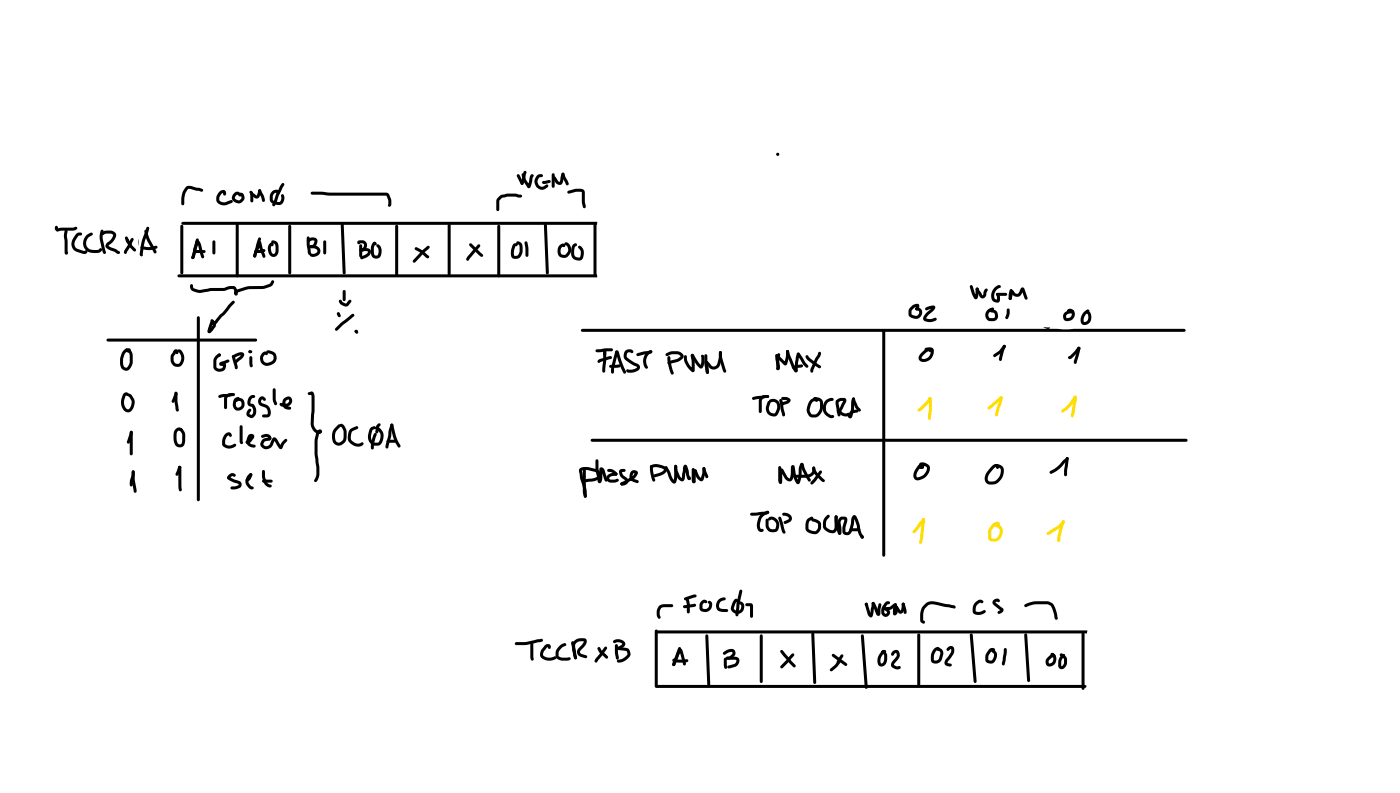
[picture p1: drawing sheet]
<svg xmlns="http://www.w3.org/2000/svg" width="337mm" height="190mm" viewBox="0 0 337 190" stroke-linecap="round" stroke-linejoin="round" font-family="sans-serif">
<g fill="#000">
<path d="M13.2 54.6h.7l-.1 .5h-.5z" fill-rule="evenodd"/>
<path d="M13.3 54.6l.3-.1a.49 .49 0 0 1 .3 .4 .49 .49 0 0 1-.3 .5 .53 .53 0 0 1-.3-.8z" fill-rule="evenodd"/>
<path d="M43.7 53.4l99.9-.1-.1 .7h-99.6l-.2-.1z" fill-rule="evenodd"/>
<path d="M43.4 54.1h.6l.1 .2v11.3l-.4 .3-.4-.3z" fill-rule="evenodd"/>
<path d="M56.8 53.4h.5l.1 .2v12.7l-.4 .3-.3-.3z" fill-rule="evenodd"/>
<path d="M69.4 54.1h.5l.1 .2v11.3l-.4 .3-.3-.3z" fill-rule="evenodd"/>
<path d="M82 53.6l.3-.1 .3 .4 .5 11.7-.4 .3-.3-.3z" fill-rule="evenodd"/>
<path d="M95.1 54.1l.3-.1 .3 .3v11.7l-.3 .4-.4-.4z" fill-rule="evenodd"/>
<path d="M107.7 53.9l.3-.1 .3 .3v11.7l-.3 .4-.4-.4z" fill-rule="evenodd"/>
<path d="M119.6 54.1l.3-.1 .4 .3v12l-.4 .3-.4-.3z" fill-rule="evenodd"/>
<path d="M130.9 53.9l.2-.1 .4 .3 .4 11.5-.3 .3-.4-.3z" fill-rule="evenodd"/>
<path d="M142.8 53.4l.2-.1 .4 .3v12.4l-.4 .4-.3-.4z" fill-rule="evenodd"/>
<path d="M42.7 66l100.8-.1 .1 .7h-100.6l-.3-.1z" fill-rule="evenodd"/>
<path d="M47.4 76.1h.5l.1 .2v43.8l-.3 .3-.4-.3z" fill-rule="evenodd"/>
<path d="M81.1 75.1l.2-.1 .4 .2 .2 .7-.1 .2-.2 .1-.4-.2-.2-.6z" fill-rule="evenodd"/>
<path d="M85.5 79.2l.4 .1 .1 .3-.3 .4z" fill-rule="evenodd"/>
<path d="M85.4 79.3l.3-.1 .3 .2 .1 .4-.1 .3-.2 .1-.4-.2-.1-.4z" fill-rule="evenodd"/>
<path d="M139.7 79.1l145-.1 .3 .4-.3 .3h-144.7l-.3-.1z" fill-rule="evenodd"/>
<path d="M212.2 79.3h.5l.1 .3v53.8l-.4 .3-.3-.3z" fill-rule="evenodd"/>
<path d="M25.7 81.4l35.8-.1 .3 .4-.3 .4h-35.6l-.3-.4z" fill-rule="evenodd"/>
<path d="M59.8 84.2a.53 .53 0 0 1 .9 .3 .49 .49 0 0 1-.5 .4 .49 .49 0 0 1-.5-.4z" fill-rule="evenodd"/>
<path d="M63.3 115.2l.9 .1v.5l-.9 .1z" fill-rule="evenodd"/>
<path d="M63.7 115.3l1.5-.1 .4 .4-.4 .3h-1.3l-.3-.3z" fill-rule="evenodd"/>
<path d="M142.1 105.5l143-.1 .4 .4-.4 .3h-142.8l-.3-.3z" fill-rule="evenodd"/>
<circle cx="13.6" cy="54.6" r=".36"/>
<circle cx="81.3" cy="75.4" r=".36"/>
<circle cx="85.5" cy="79.6" r=".36"/>
<circle cx="60.1" cy="84.5" r=".36"/>
<circle cx="63.3" cy="115.6" r=".36"/>
</g>
<g fill="#000">
<path d="M13.5 55.1l1.2-.4 3.8-.1a.71 .71 0 0 1-.9 .8h-2.9l-.9 .2-.3-.1zM15.7 55.2l.4 .1 .2 .2-.2 1.2 .2 4-.3-.2h-.2h.5v.5a.42 .42 0 0 1-.5 .1 .42 .42 0 0 1-.3-.4v-2.8a4 4 0 0 1 .2-2.7zM18.3 56.2l.2-.2a.93 .93 0 0 1 1.3 .2l-.1 .3-.8 .2-.7 .9a1.41 1.41 0 0 0 .5 2.2l1.5 .5 .5-.2a.52 .52 0 0 1 .2 .6 .52 .52 0 0 1-.6 .3l-1.9-.5a2.19 2.19 0 0 1-.6-3.6zM20.7 56.6l1.1-.7 .4 .1 .1 .4-.7 .4a1.71 1.71 0 0 0-.9 1.8 1.71 1.71 0 0 0 1.5 1.4h1.4l.6-.4a.57 .57 0 0 1 .2 .6 .57 .57 0 0 1-.4 .4l-1.9 .1a2.41 2.41 0 0 1-2-1.6 2.41 2.41 0 0 1 .6-2.5zM24.3 55.9l1-.5h1.2a1.27 1.27 0 0 1 1.3 .7 1.27 1.27 0 0 1-.3 1.5l-1.4 1.6-.1-.2 1.8 .8 1 .6 .1 .3a.75 .75 0 0 1-1.3-.2l-1.9-.8a1.09 1.09 0 0 1 .6-1.8l.7-.8 .2-.7-.5-.3h-1.1l-1.1 .5-.3-.4zM24.3 55.2l.5 .1 .1 .2-.2 1.8 .8 3.4-.4 .3-.3-.2-.2-.4-.6-2.9v-1.2zM33.2 57.3l.1 .8-.1 1zM33.9 59.2l.2-.1 1.8 .3 1.6-.4 .4 .4-.3 .3-2.1 .4-1.4-.3-.3-.3zM34.8 55.3l.3-.1 .3 .2 .6 2.1 1.6 2.8-.1 .5-.2 .1-.4-.2-1.5-2.8-.5-1.4-.2-1zM35.3 54.5l.5 .1 .1 .3-1.1 3.3-.4 3-.4 .4a.63 .63 0 0 1-.4-.8l.5-3zM44.7 44.9l.5-.2h.7l2.3 .5 .6 .3 .1 .2a.77 .77 0 0 1-1.2 .1l-2.5-.4-.6 1.1-.3 1.2v1.3l-.4 .3-.3-.3v-1.7l.3-1.2zM47.2 57.3l.5 .1 .1 .3-.9 4-.2 .4-.3 .1-.4-.3z"/>
<path d="M51.2 57.8h.5l.1 .3v2.7l-.4 .3-.3-.3zM52.7 46.1a.86 .86 0 0 1 .9-.5 .86 .86 0 0 1 .7 .8l-.1 .5-.2 .1-.3-.1v-.5l-.4 .1a1.8 1.8 0 0 0-.6 1.6 1.26 1.26 0 0 0 1.6 .4l1.2-.5 .4 .1v.5l-1 .5a2.05 2.05 0 0 1-2.9-.8 2.32 2.32 0 0 1 .7-2.2zM56.3 46.4a.95 .95 0 0 1 1.4-.1l.4 .6-.1 .2-.3 .1-.7-.4-.5 .5v.4l.7 .4 .5-.1 .4-.5-.2-.5-.3-.1a.49 .49 0 0 1 .3-.6 .49 .49 0 0 1 .6 .3 1.47 1.47 0 0 1-1 2.3 1.47 1.47 0 0 1-1.6-2zM60 45.9a.83 .83 0 0 1 .9 1.2v1.2l-.4 .3-.3-.3zM60.3 46.4a1.44 1.44 0 0 1 1.3 .5h.1l.5-1.3h.5l.1 .3a1.63 1.63 0 0 1-1.1 1.8l-.5-.1-1-.8zM62.2 45.6h.5l.1 .2-.2 .3h-.4l-.1-.3zM62.2 45.6l.2-.1 .4 .2 .7 1.7 .1 1h-.5l-1-2.6zM62.2 57.1h.5l.1 .3-1.2 4.1-.4 .4-.2-.1-.1-.4zM65.3 57.8l.3-.1a1.36 1.36 0 0 1 1.4 1.5v1.1a1.24 1.24 0 0 1-1.1 1.4 1.24 1.24 0 0 1-1.4-1.2 1.58 1.58 0 0 1 .8-2.2l.5 .5-.4 .4-.3-.3 .3 .1-.3 .5 .1 .6 .2 .7 .5 .2 .3-.5v-1.4l-.2-.5-.7-.3zM65.5 45.9a1.05 1.05 0 0 1 1.7 .3l-.1 .5-.3 .1-.2-.1-.1-.5 .1 .1a.89 .89 0 0 0-1 .9v.9l.9 .4a.83 .83 0 0 0 1-.2 .83 .83 0 0 0 .1-1v-.6a.68 .68 0 0 1 .8 .3 .68 .68 0 0 1 0 .8 1.52 1.52 0 0 1-2.4 1.3l-.7-.4-.4-.6v-1.3zM67.7 44.1l.3-.2 .3 .1v.5l-1.3 2.4-.9 2.5-.3 .2-.3-.1v-.5l.9-2.4zM73.9 57.6l.4-.3a1.2 1.2 0 0 1 1.7 0 1.2 1.2 0 0 1 0 1.7 1.01 1.01 0 0 1-1.7 .3l.1-.3 .4-.1a.83 .83 0 0 0 .8-1.1h-.6l-.9 .4-.4-.3z"/>
<path d="M73.8 56.9l.3-.1 .3 .4 .1 1.7 .3 2-.1 .3a.69 .69 0 0 1-.7-.3 .69 .69 0 0 1 0-.8l-.3-1.4zM74.4 59l.8-.1a1.43 1.43 0 0 1 1.5 .5 1.43 1.43 0 0 1 .1 1.6 1.79 1.79 0 0 1-2.3 .4l-.1-.2a.56 .56 0 0 1 .8-.2 1 1 0 0 0 1.1-.6v-.1a.84 .84 0 0 0-1.1-.7l-.8-.1zM74.8 46.1l18.2 .2 .5 .3 .5 1.2 .1 1.4a.47 .47 0 0 1-.8 .4v-1.4l-.4-1.2h-13.9l-4-.2-.3-.4zM77.8 57.8h.5l.1 .3v2.7l-.3 .3-.4-.3zM86.1 57.9l1.1-.2a1.36 1.36 0 0 1 1 1.6 1.36 1.36 0 0 1-1.6 1.1l-.2-.3 .1-.3 .3-.1 .3 .2-.1-.1 .4-.4 .1-.6-.3-.3h-.8l.2-.3-.1 .4h-.5l-.1-.4zM86.6 59.7l1.5-.1a1.01 1.01 0 0 1 1.1 .8 1.01 1.01 0 0 1-.6 1.2l-1.5 .7-.4-.1-.1-.5 1.5-.7 .4-.6h-1.7l-.4-.4zM86.5 58.8l.2-.1 .4 .3v2.5l-.4 .3-.4-.3zM89.7 58.2a.45 .45 0 0 1 .7 0 .45 .45 0 0 1-.2 .7l-.4-.2h.4l-.3 .8v1.1a.6 .6 0 0 0 .5 .8l.4-.2 .2-.9-.1-.6-.5-.7a.55 .55 0 0 1 .6-.2 .55 .55 0 0 1 .4 .3 1.95 1.95 0 0 1-.7 3 1.29 1.29 0 0 1-1.5-1.5v-1.3zM119.8 47.4l.5-.5 .5-.2a9.2 9.2 0 0 1 4.6 .1v.6l-.2 .1-1.3-.3h-1.8l-1.4 .3-.7 .7v2.2l-.3 .3-.4-.3v-2.2zM123.4 58.6a.66 .66 0 0 1 1.1 .2l-.1 .2-.5 .2-.3 .8-.1 1.1 .2 .4a.95 .95 0 0 0 1.2-1.1l-.1-1.4-.6-.4-.1-.3a.74 .74 0 0 1 1.3 .1l.2 .7v1.3a1.57 1.57 0 0 1-.8 1.6 1.57 1.57 0 0 1-1.9-.3 3.9 3.9 0 0 1 .5-3.1zM124.3 41.9l.3-.1 .3 .2 .9 1.9v.4l-.3 .1-.3-.2-1-1.8zM126 41.1l.2-.1a.57 .57 0 0 1 .2 1l-.2 1.1a1.3 1.3 0 0 1-.7 1.3l-.3-.1-.1-.3z"/>
<path d="M125.5 41.7l.2-.1 .4 .3a4.5 4.5 0 0 0 1.1 2.5l.2 .2h-.5l.5-2.3 .6-.5 .3 .4-.3 .4 .1-.1-.3 1.4a1.21 1.21 0 0 1-.7 1.3l-.5-.4a5.1 5.1 0 0 1-1.2-2.8zM126.2 58.1l.5-.1 .3 1.3v2.1l-.3 .3-.4-.3zM129.1 42.2l.2-.2a.93 .93 0 0 1 1.2 .2l-.1 .3-.8 .2a1.25 1.25 0 0 0-.3 1.3 1.25 1.25 0 0 0 1.1 .9l1.1-.6 .2 .1v.5l-.6 .4a1.91 1.91 0 0 1-2.4-.7 1.91 1.91 0 0 1 .4-2.4zM130.4 43.6l1.4-.3h.5v.6l-.8 .2a.96 .96 0 0 1-1.2-.3zM132.7 41.7l.3-.1 .3 .4v2.8l-.3 .3-.4-.3zM133 42.4l.2-.1 .3 .2 .7 1 .3 .2 .5-1.9 .3-.3 .4 .3-.2 .7a1.66 1.66 0 0 1-1 1.9l-.9-.5-.7-1zM134.5 58.9l.6-.3a.48 .48 0 0 1 .6 .1 .48 .48 0 0 1-.1 .7l-.4-.2h.1a1.02 1.02 0 0 0-.6 1.3 1.02 1.02 0 0 0 1.1 .7l.7-.7a1.28 1.28 0 0 0-.4-1.6l-.4-.3a.73 .73 0 0 1 .7-.3 .73 .73 0 0 1 .6 .5 2.07 2.07 0 0 1-1.1 3.1 1.6 1.6 0 0 1-1.7-.6 1.6 1.6 0 0 1-.1-1.7zM135.1 41.6l.2-.1 .3 .1 1.1 2.5-.1 .3-.2 .1-.4-.2-.8-1.7-.2-.8zM136.4 45.9l1.4-.4a2.55 2.55 0 0 1 2.6 .2l.2 3a.86 .86 0 0 1-.1 1.3 1.8 1.8 0 0 1-.6-1.5l-.1-2.4h-1.3l-1.8 .4-.2-.1zM137.7 58.8l.5-.3h.4a.5 .5 0 0 1-.3 .8l-.3 .8 .1 1.1a.99 .99 0 0 0 1.1 .7l.3-.4 .1-1-.7-1.1a.6 .6 0 0 1 .6-.3 .6 .6 0 0 1 .5 .5 2.52 2.52 0 0 1 0 2.6 1.65 1.65 0 0 1-1.7 .2 1.65 1.65 0 0 1-1-1.4l.1-1.4zM47.1 57.7a.79 .79 0 0 1 1.1 .7l.9 3.3-.1 .3-.3 .1-.3-.3-.8-2.9-.3-.6h.3l-.9 3.6-.3 .3-.3-.1-.1-.3 .5-2.1zM45.8 68.4l.5-.1 .3 .9 1.3 .4 2.8-.4h3.2a2.86 2.86 0 0 1 2.8-.2l.5 1.2a.53 .53 0 0 1-.3 .7 .53 .53 0 0 1-.7-.3 .53 .53 0 0 1 .2-.7l1.3-.6a10.4 10.4 0 0 1 5.4-.6l1.7-.5 .6-.8h.4l.1 .4-.6 .9-2.2 .7a9.8 9.8 0 0 0-5.1 .6l-1 .5-.4-.2-.2 .3-.3-1.2-1 .1-1.3 .4h-3.2l-2.4 .5-1.5-.3a1.24 1.24 0 0 1-1-1.5z"/>
<path d="M46.5 60.2l2.6-.1 .3 .3-.3 .4h-2.4l-.2-.1zM51.3 78.1l.5-.1a.91 .91 0 0 1-.4 1.1l-.1 .1a1.22 1.22 0 0 1-1.1 .8l-.3-.3 .1-.3 .4-.1h-.2zM50.7 76.8a1.05 1.05 0 0 1 1.1 .8l.1 .3-.1 .2-.4 .1-.7-.9zM50.8 77h.6l.5 .9-.3 .3-.7-.6 .4-.1-.7 2.1-.1-.2v.5a.58 .58 0 0 1-.6-.3 .58 .58 0 0 1 .1-.6zM55.8 72.3h.5v.5l-4.2 4.9-.8 .5-.3-.1a.84 .84 0 0 1 .5-.9zM62 57.9a.52 .52 0 0 1 .8 .5l1 3.1-.1 .4-.2 .1a3 3 0 0 1-1-2l-.4-1.6 .4 .1-.2 1.1-.7 2.1-.4 .2-.2-.1-.1-.3 .2-1zM61 61.2h.4l.2 .3-.1 .3h-.5l-.1-.3zM61.2 60.2l1.5-.2a.73 .73 0 0 1 1.1 .2l-.3 .4-2 .2-.3-.1zM80.6 78.9l1.4-1.4 2-1.5a.7 .7 0 0 1 .5-.5 .7 .7 0 0 1 .7 .2l-4.1 3.7h-.5zM81.5 72.1l.5-.1 .4 .6 .7 .3 .5-.5a.56 .56 0 0 1 .8-.3v.5l-.5 .7-.8 .3a1.5 1.5 0 0 1-1.6-1.5zM82.5 69.8h.5l.1 .2v2l-.4 .4-.3-.4zM219.1 73.6l.8-.5a.69 .69 0 0 1 .9 0 .69 .69 0 0 1 .1 .9l-.3 .5h-.5l-.1-.4 .3-.7 .2 .3-.7 .2-.6 .7-.1 .9 .8 .3h.6l.5-.7-.3-.5a.54 .54 0 0 1-.6-.6l.3-.1a1.4 1.4 0 0 1 1.3 1.7 1.4 1.4 0 0 1-1.9 .9 1.42 1.42 0 0 1-1.4-2z"/>
<path d="M222.4 74l1.4-.5a.64 .64 0 0 1 1 .1 .64 .64 0 0 1-.3 .9l-1.4 1.2-.4 .8a2.35 2.35 0 0 0 2-.2l.4 .1 .1 .3a2.35 2.35 0 0 1-3.2 .1 2.01 2.01 0 0 1 1-2l1.1-1 .3 .3-1.7 .5-.2-.1zM233.2 68.6l.3-.1 .3 .2 1 2.6h-.5l.3-2 .3-.2 .3 .1v1.8a.65 .65 0 0 1-.2 .7 .65 .65 0 0 1-.8 0l-.6-1.2-.5-1.6zM234.7 69.2h.5l.1 .2-.2 .3h-.5l-.1-.2zM234.6 69.2a.76 .76 0 0 1 .9 .7l.7 1 .1-.1a1.93 1.93 0 0 1 .8-1.5l.4 .4-.3 .5a1.02 1.02 0 0 1-.4 1.2 1.02 1.02 0 0 1-1.2 0l-.9-1.5-.2-.5zM237.4 74.5l.7-.5 .5-.1 .3 .1v.4l-.6 .3a.9 .9 0 0 0-.7 .8 .9 .9 0 0 0 .5 .9h.8l.3-.4a.76 .76 0 0 0-.9-1l-.3-.1a.6 .6 0 0 1 .4-.6 .6 .6 0 0 1 .7 .2 1.4 1.4 0 0 1 .9 1.4 1.4 1.4 0 0 1-1.3 1.2 1.39 1.39 0 0 1-1.8-.9v-.9zM239.5 70.5l2.3-.2 .3 .4-.3 .4h-2l-.4-.4zM239 69.2l.7-.6a.59 .59 0 0 1 .9 .2l-.1 .3-.3 .1a1.82 1.82 0 0 0-.9 2.7l.5 .1-.1 .1v-.8l-.3-.6 .1-.2a.7 .7 0 0 1 .9 .9v.2a.99 .99 0 0 1-.7 1.1 .99 .99 0 0 1-1.2-.6 2.68 2.68 0 0 1 .5-2.9zM243 69.9l.3-.2 .4 .4-.5 1.8-.4 .2-.3-.4zM242.1 74.2h.5l.1 1.3a.84 .84 0 0 1-.9 1.1l-.1-.4zM243.1 69.8h.5l.6 .7a.61 .61 0 0 0 .9-.5l.3-.7a.48 .48 0 0 1 .5-.3 .48 .48 0 0 1 .4 .4l.7 2.2-.1 .3-.2 .1-.3-.2-.8-2.1h.4l-.2 .5a1.33 1.33 0 0 1-1 1.1 1.33 1.33 0 0 1-1.4-.5l-.5-.7zM242.8 69.5h.5l.1 .3-.2 1.9-.4 .4a1.41 1.41 0 0 1-.3-1.7zM250.8 78.6l1.7 .1-.6 .3z"/>
<path d="M255.9 75.1l1-.5 1.1 .1v.5l-.7 .1a.76 .76 0 0 0-.9 .2 .76 .76 0 0 0 0 .9 .86 .86 0 0 0 1.1-.4 .86 .86 0 0 0-.3-1.1l-.3 .1a.47 .47 0 0 1-.3-.5 .47 .47 0 0 1 .5-.3 1.5 1.5 0 0 1 1.3 1.6 1.5 1.5 0 0 1-1.7 1.3 1.14 1.14 0 0 1-1.1-.7 1.14 1.14 0 0 1 .3-1.3zM260.6 74.9l.7-.5h.5l.1 .3-.2 .3-.4 .3a1.6 1.6 0 0 0-.7 2.1l.3-.1a1.26 1.26 0 0 0 .3-2.1l-.2-.3a.55 .55 0 0 1 .6-.3 .55 .55 0 0 1 .4 .4 1.84 1.84 0 0 1 .2 2.1 1.84 1.84 0 0 1-1.9 .9 1.96 1.96 0 0 1 .2-2.9zM29.8 94.5a.62 .62 0 0 1 .8-.2 .62 .62 0 0 1 .3 .7l-.3 .1-.4-.2 .2 .1-.5 .9a1.66 1.66 0 0 0 .9 2.4l.6-.5 .2-1.1v-.5l-.6-.9a.46 .46 0 0 1-.3-.7l.3-.1 .5 .3 .6 .9a2.55 2.55 0 0 1-.5 3 1.46 1.46 0 0 1-1.5 .2 1.46 1.46 0 0 1-.9-1.3l-.1-1.5zM29.8 84.1l.6-.4 .9 .1v.5l-.7 .1a3.3 3.3 0 0 0-.8 3.7l.6 .2a1.57 1.57 0 0 0 .8-1.3l-.1-2.1-.9-.4-.2-.4 .4-.3 1 .4 .3 .4 .2 2.4a1.96 1.96 0 0 1-1.6 2.1 1.67 1.67 0 0 1-1.4-2.1l.1-1.3 .3-.9zM42 94.2a.51 .51 0 0 1 .6 .2 .51 .51 0 0 1 0 .6l-.7 1.6-.3 .2-.3-.1-.1-.4zM41.8 84.1a.62 .62 0 0 1 1 .1 .62 .62 0 0 1-.3 .9l-.2-.1-.1-.5 .2 .1-.7 1.1 .1 1.1a.86 .86 0 0 0 1.4 .4 1.99 1.99 0 0 0-.2-2.6l-.4-.3a.67 .67 0 0 1 .8-.3 .67 .67 0 0 1 .5 .6 2.31 2.31 0 0 1-1 3.5 1.66 1.66 0 0 1-1.9-1.8l.1-1zM42 94.2h.6l.1 .3v2l.3 2-.1 .3a.64 .64 0 0 1-.6-.2 .64 .64 0 0 1-.1-.7l-.3-1.5zM52.5 85l.2-.1 .4 .4-.5 .5-.4-.4zM52.5 95l.9-.3 2.3-.3 .6 .1 .2 .3-.4 .3-3.3 .5-.2-.1zM51.8 85.5l.9-.6 .4 .4-.2 .3a1.33 1.33 0 0 0-.9 1.3v1.3l.6 .4a.73 .73 0 0 0 1-.8l.1 .1h-.6a.51 .51 0 0 1-.4-.6 .51 .51 0 0 1 .5-.4l1.5-.5 .4 .1 .1 .2a2.72 2.72 0 0 1-1.8 .9v-.3l-.2-.1h.5a1 1 0 0 1 .7 .9 1 1 0 0 1-.6 .9 1.56 1.56 0 0 1-1.6 .2 1.56 1.56 0 0 1-.9-1.4v-1.4zM55.8 85.5l1-.6a1.24 1.24 0 0 1 1.9 .1l-.1 .5-.3 .6-1.6 1.2-.4-.3 .1-.3 1.6-1.5 .1 .1-1.9 .7-.4-.1zM54.2 95l1-.6h.9l.4 .4-.2 .2-1.2 .2-.5 .4v2.3l-.4 .4-.3-.4v-2.3z"/>
<path d="M55.8 85.4l.3-.1 .3 .3 .7 2.2 .1 .6-.4 .3-.4-.3-.7-2.6zM56.4 95.7l.8-.3 .3 .1 .1 .4-.6 .3a1.26 1.26 0 0 0 0 1.7l.8-.2 .3-.7-.4-.6-.4-.1-.4 .2a.52 .52 0 0 1-.2-.6 .52 .52 0 0 1 .6-.3 1.28 1.28 0 0 1 1.5 1.3 1.48 1.48 0 0 1-1.7 1.8 1.48 1.48 0 0 1-1-2.3zM60 85.6l.3-.1 .4 .4v2.2a.6 .6 0 0 1-.7-.1 .6 .6 0 0 1-.1-.7zM60.1 95.2l.3-.2a.73 .73 0 0 1 1 .2l-.1 .3-.6 .1a.83 .83 0 0 0-.3 1.4 1.73 1.73 0 0 1 1.1 2.4 1.15 1.15 0 0 1-1.4 1l-.5-.3a1.12 1.12 0 0 1-.4-1.1 1.12 1.12 0 0 1 .9-.8l.3 .3-.4 1 .4 .2a1.23 1.23 0 0 0 .4-1.4l-.2-.6a1.13 1.13 0 0 1-1.1-.6 1.13 1.13 0 0 1 .1-1.2zM62.4 95.5l.7-.3a.87 .87 0 0 1 .7 1l-.2 .1-.6-.4-.2 .7 .2 .2 1.1 .4a1.75 1.75 0 0 1 .4 3l-1.2 .1-.3-.4 .3-.3 1-.1a1.46 1.46 0 0 0-.5-1.6l-1-.3a1.26 1.26 0 0 1-.4-2.1zM63.1 84.7h.1a.63 .63 0 0 1 .8-.2 .63 .63 0 0 1 .3 .7h-.6a1.06 1.06 0 0 0-.4 1.4 1.06 1.06 0 0 0 1.3 .5l.8-.4a1.03 1.03 0 0 0 .2-1.4l-1.5-.5-.1-.3a.9 .9 0 0 1 1.5-.1 1.8 1.8 0 0 1 .9 2 1.8 1.8 0 0 1-1.7 1.4 1.77 1.77 0 0 1-2.1-.9 1.77 1.77 0 0 1 .5-2.2zM65.7 93.4l.2-.1 .4 .3v2.3l.3 1-.1 .4a.74 .74 0 0 1-.9-.9zM68.2 95.8a1.14 1.14 0 0 1 1.9-.1 1.14 1.14 0 0 1-.6 1.8l-.6 .2h-1.2a.6 .6 0 0 1-.4-.8l.2-.1 .4 .2h1.1l.5-.6-.2-.4a.91 .91 0 0 0-.7 .6 .91 .91 0 0 0 .2 .9l1.1 .3 .1 .3a1.05 1.05 0 0 1-1.5 .1 1.81 1.81 0 0 1-.3-2.4zM74.1 94.3l.3-.1a.74 .74 0 0 1 .9 0 .74 .74 0 0 1 .3 .8v3.7l-.2 3.2a1.53 1.53 0 0 0 1.4 1.6l-.1 .3 .3 .1-.3 .5-.3 1.4-.1 3.2 .5 3.3a5 5 0 0 1-.3 2.7l-.4 .7h-.5l-.1-.2 .6-1.6v-1.6l-.5-3.3v-3.1l.3-1.4a1.22 1.22 0 0 1 1.2-1.3 .66 .66 0 0 1 0 .9 .66 .66 0 0 1-.9 0l-.9-.7-.6-1.3 .2-3.9-.1-3.5 .1 .1h-.1a.48 .48 0 0 1-.6 0 .48 .48 0 0 1-.1-.5zM143.2 84l2.9-.3a.94 .94 0 0 1 1.3 .3 .93 .93 0 0 1-1.3 .4l-2.6 .2-.3-.1zM143.7 86.6l.5-.3 1.9-.6a.52 .52 0 0 1 .7-.1 .52 .52 0 0 1 .2 .6l-3 1-.4-.4zM145.1 84.2h.5l.1 .2v.8l-.3 .4-.4-.4z"/>
<path d="M145.1 84.2h.5l.1 .2-.2 4.8-.4 .3-.3-.3zM146.5 87.7l2.4-.2 .3 .4v.2l-.6 .2-1.8 .1-.3-.1zM148 84.2a.58 .58 0 0 1 .6 .1 .58 .58 0 0 1 .3 .6l.4 1.6 1.2 2.9-.1 .3h-.4l-.7-1.2-1.2-3.7 .2 .1 .2-.2-.8 3.6-.1 1.1-.4 .4-.3-.4v-1.1zM150.4 84.2a1.26 1.26 0 0 1 1.9 .3l-.4 .4-.7-.3-.4 .3a.79 .79 0 0 0 .2 1.2l2.2 1.3a.92 .92 0 0 1 .7 .9 .92 .92 0 0 1-.7 .8l-1 .4h-1.2a.47 .47 0 0 1-.4-.7h1.4l1.1-.6-2.5-1.6a1.61 1.61 0 0 1-.2-2.4zM153 85l1.7-.6 1.5-.2-.1 .1 .3-.1 .3 .1a.54 .54 0 0 1-.6 .7l-2.8 .6-.2-.1zM156.2 84.3l.2-.2 .3 .2v.5l-.3 .1-.2-.2zM155.5 84.6l.6-.4h.5l.2 .3-.1 .3-.3 .1a2.17 2.17 0 0 0-1.1 2.1l.2 .8a.52 .52 0 0 1-.1 .8 2.72 2.72 0 0 1 .1-4zM160 85l.2-.1a4.2 4.2 0 0 1 2.8-.5 1.12 1.12 0 0 1 1.1 .6 1.12 1.12 0 0 1-.2 1.3l-.9 .6-2.1 .6-.4-.1-.1-.2 .2-.3 2.1-.7 .9-.6-.4-.4-.5-.1a3.1 3.1 0 0 0-2.2 .4h-.4zM160.5 85.6l.3-.1 .4 .4 .2 1.8 .6 1.9-.4 .4a3.9 3.9 0 0 1-1-2.7zM164.5 85.4h.5a4.5 4.5 0 0 0 1.7 3.3l-.4 .2-.2-3a.51 .51 0 0 1 0-.6 .51 .51 0 0 1 .6-.2l.3 1.6v2a.49 .49 0 0 1-.2 .7 .49 .49 0 0 1-.6-.2 4.2 4.2 0 0 1-1.7-3.8zM166.2 85.1l.3-.1 .3 .2 1.1 1.9 .7 .8h-.2l.2-1v-1.6a.56 .56 0 0 1 .7 .7l-.2 2-.3 .4-.4 .1-.8-.7-.9-1.2-.5-1 .2 .1-.2-.1zM169.6 86.7l.4 .1 .2 .6 .2 2-.3 .4-.4-.3-.3-2.3z"/>
<path d="M169.5 86.8l.6-.1 1 1.2 .5 .2a.95 .95 0 0 0 .9-.8l.3-1.4v-1.2l.4-.4 .3 .4v1.1l-.3 1.4a1.64 1.64 0 0 1-1.3 1.5 1.64 1.64 0 0 1-1.8-.9l-.6-.6zM169.4 85.2l.3-.1 .3 .3 .1 2 .3 1.9-.2-.2 .2 .4-.1 .2a.53 .53 0 0 1-.7-.5l-.3-1.9zM172.9 84.4l.3-.1 .3 .4 .1 1.3 1 3.1-.1 .3-.3 .1-.3-.3-1-3zM180.8 95.5l2.8-.6a1.22 1.22 0 0 1 1.3 .3l-.4 .4-3.3 .5-.3-.1zM182.7 95.5l1.1-.6h.7l.4 .3-.1 .3-1.1 .2-.5 .4-.1 2.8-.3 .3-.4-.3v-2.7zM184.9 96.1a1.85 1.85 0 0 1 2.3 .4 1.85 1.85 0 0 1 .1 2.3 1.6 1.6 0 0 1-1.5 1.2 1.6 1.6 0 0 1-1.6-1.2v-1.1l.3-1.2 .4-.2 .3 .4-.4 1.3a1.06 1.06 0 0 0 .4 1.1 1.06 1.06 0 0 0 1.2 0 1.8 1.8 0 0 0 .1-2.3l-.5-.2h-1zM186.5 85.2l.2-.1 .4 .3 .4 2.8-.1 .5-.3 .2-.3-.1-.1-.2 .2-.4-.1 .1-.4-2.1zM186.5 85.2h.5l2 1.9-.5 .1 .4-1.5 .1-1.3 .3-.3 .3 .1 .1 1.2-.3 1.5a.73 .73 0 0 1-.8 .9l-2.1-2.1zM187 84.9h.5l.1 .3-.3 1.2 .1 2.2-.4 .3-.3-.2-.1-.3v-2.2zM187.4 95.9l.3-.1a1.67 1.67 0 0 1 .6 1.4l.1 1.1a1.88 1.88 0 0 1 .2 1.6l-.2 .2-.4-.4-.7-3.5zM187.9 95.5l.9-.1a.86 .86 0 0 1 1 .2 .86 .86 0 0 1 0 1.1l-1.6 .7-.3-.1-.1-.3 .2-.3 1.3-.6 .1 .2-1.5-.3zM189.1 84.2l.2-.1 .4 .2 1.3 3.7 .6 .9v.4h-.6l-.6-1-1.2-2.9-.2-1z"/>
<path d="M190.4 88l.8-.3 1.5-.2 .4 .4-.4 .4-2 .3-.2-.1zM191.6 84.8l.3-.1 .4 .4-.5 2-.1 2-.3 .3-.4-.3 .1-2.1zM191.6 84.8l.4-.1 .3 .2 1.2 2.1 .7 .7v.6h-.5l-.6-.7-1.4-2.3 .2 .1-.3-.1zM193.7 85.4h.5l.6 .7 2.4 1.7 .2 .3-.1 .3h-.6l-2.5-1.8-.5-.8zM196.8 84.6a.43 .43 0 0 1 .5 .1 .43 .43 0 0 1 0 .5l-.8 1.4-1.1 2.8a.54 .54 0 0 1-.6-.2 .54 .54 0 0 1 .1-.7zM194.8 96.1a1.34 1.34 0 0 1 1.4-.4l.4 .3v.4h-.9a1.29 1.29 0 0 0-.8 1.1l-.2 .6a1.18 1.18 0 0 0 .6 1.5 1.49 1.49 0 0 0 1.8-1.6l-.1-1.5-1.4-.5-.1-.3a.93 .93 0 0 1 1.4-.1l.6 .3 .3 .5v1.6a2.23 2.23 0 0 1-2.9 2.2 2.45 2.45 0 0 1-.5-3.5zM198.5 96.2l.7-.5a.86 .86 0 0 1 1.2 .3l-.1 .2-.5 .1a1.46 1.46 0 0 0-1.2 1.5v.8l.3 .6 .9 .5 .6 .1a.6 .6 0 0 1-.2 .6 .6 .6 0 0 1-.7 0l-.8-.5a2.53 2.53 0 0 1-.2-3.7zM201 96.1l.8-.4 1-.1a.72 .72 0 0 1 .7 .5 .72 .72 0 0 1-.3 .8l-.9 1.7 .1 .3a1.48 1.48 0 0 0 1.7 .3l.4 .6-.3 .1 .4-1.8v-1.5a.74 .74 0 0 1 .8-1l.1 .3-.2 .7a6.8 6.8 0 0 1-.5 3.7 .69 .69 0 0 1-.8 0 .69 .69 0 0 1-.3-.7l.3 .3a1.52 1.52 0 0 1-1.7 0 1.52 1.52 0 0 1-.6-1.6l1-2.1 .2 .1h-.8l-.9 .5-.3-.4zM201 96.4l.2-.1 .4 .4 .5 2.9-.1 .3-.3 .2-.3-.2-.3-1-.2-2zM204.2 99l.5-.3 1-.3 .6 .1 .1 .3-.1 .2-1.8 .6-.4-.4zM204.9 95.6h.5l.2 .3-.2 .2-.4 .1-.2-.3zM204.9 95.6l.3-.1 .3 .2 .7 1.9 .7 .7v.5l-.3 .1a4 4 0 0 1-1.7-2.7z"/>
<path d="M222.3 83.7a1.31 1.31 0 0 1 2.2 .6 2.31 2.31 0 0 1-1 2.2 2.31 2.31 0 0 1-2.5 0 1.4 1.4 0 0 1 .6-1.9 1.85 1.85 0 0 1 2.3-.8l.1 .3-.1 .4h-.5l-.1-.3 .1 .2a2.28 2.28 0 0 0-1.8 1.4l-.1 .3a1.64 1.64 0 0 0 2.3-1.9l-1.2 .1-.2-.1zM238.9 85.1l1.3-.9 1-1.3h.5v.6l-1.1 1.4-1.5 .9-.4-.4zM241.2 82.9h.5l.1 .3-.9 3.2-.4 .3-.4-.3 .1-.5zM256.8 85.6l.4-.1 1.9-2.1h.5v.5l-1.8 2a.61 .61 0 0 1-1.1 0zM259.1 83.4h.5l.1 .4-.8 3.3-.4 .3-.3-.1v-.5zM31.3 103.6h.5l.1 .6-.7 2.1-.3 .3-.3-.1-.1-.3zM31.8 113.1l.2-.1a1.21 1.21 0 0 1 .3 1.3l-.3 1.3-.1 .9-.3 .4-.4-.4v-.6zM31.3 103.6l.3-.1 .3 .3v5.2l-.3 .4-.4-.4zM31.8 113.1l.2-.1 .4 .3v1.9l.4 2.8-.3 .4-.4-.4-.4-2.3zM42.9 112l.3-.1 .4 .4-.7 1.8-.4 .2-.2-.1-.1-.3zM42.2 103.1a.96 .96 0 0 1 1.6 .1l-.1 .3-.2 .1-.5-.2-.4 .4a4.3 4.3 0 0 0 .1 2.7l.4 .2h.4l.3-.8v-1.6l-.6-.9v-.5a1.06 1.06 0 0 1 1.2 1l.1 .6-.1 2.2a1.37 1.37 0 0 1-1.6 .7 1.37 1.37 0 0 1-1-1.5v-1.9zM43 112h.4l.2 .3-.1 .2-.5 .1-.2-.3z"/>
<path d="M43 112h.4l.2 .4 .1 5.3-.3 .3-.4-.2-.1-.8zM54.1 104.3a.9 .9 0 0 1 .9-.4 .9 .9 0 0 1 .7 .5l-.1 .5-.2 .1-.4-.5-.2 .2a2.28 2.28 0 0 0-.7 2 1.76 1.76 0 0 0 2.3-.1l.3 .1a.76 .76 0 0 1-.8 .9 1.65 1.65 0 0 1-1.9-.1 1.65 1.65 0 0 1-.6-1.8zM54.9 114.2l.1-.1a.99 .99 0 0 1 1.7 .1l-.4 .3-.5-.1-.5 .4-.1-.2 2.2 .9a.93 .93 0 0 1 .7 .8 .93 .93 0 0 1-.5 .9l-.9 .3-1 .1-.3-.4 .3-.3 .9-.1 .7-.3v-.2a6 6 0 0 1-2.7-1.4zM57.7 102.2l.3-.1 .3 .4v4.1a.56 .56 0 0 1-.7-.6zM60 113.8l.3-.1 .4 .3-.4 1-.5 .5-.4 .2-.3-.1v-.4l.5-.4zM59.7 104.5a.76 .76 0 0 1 1.2-.1 .76 .76 0 0 1-.1 1.2l-.7 .8-.7 .2-.3-.1v-.5l.7-.3 .6-.9 .1 .2h-.2l-.2 .5a.88 .88 0 0 0 0 1 .88 .88 0 0 0 1 .3l.3 .1a.6 .6 0 0 1-.4 .7 .6 .6 0 0 1-.7-.2 1.58 1.58 0 0 1-.8-2.6zM60 113.8h.5l.1 .5h-.6zM59.7 114a.52 .52 0 0 1 .5-.3 .52 .52 0 0 1 .4 .3l-.3 .4h.1a1.75 1.75 0 0 0-.7 1.4l.8 1a.5 .5 0 0 1 .4 .7l-.3 .1-.6-.2-.7-.9a2.18 2.18 0 0 1 .4-2.5zM62.8 104.6l.7-.3a1.04 1.04 0 0 1 1.4 .1 1.04 1.04 0 0 1 .1 1.4l-1.4 .3-.3 .7a.92 .92 0 0 0 1 .4 .92 .92 0 0 0 .7-.7l.5-1.1a.66 .66 0 0 1 .7-.3 .66 .66 0 0 1 .5 .5l1 1.7h-.4a2.92 2.92 0 0 1 1.4-1.9l.4 .4-.8 1-.3 .7a.5 .5 0 0 1-.5 .4 .5 .5 0 0 1-.5-.3l-1.1-1.8 .2-.1-.3 .7a1.83 1.83 0 0 1-2.1 1.5 1.29 1.29 0 0 1-1.1-1.1 1.29 1.29 0 0 1 .6-1.3l1.4-.4v.2l-.6-.3-.9 .2-.3-.1zM63.1 113l.2-.1 .4 .3v1.4l.5 1.3 .4 .4 .6 .2a.51 .51 0 0 1-.2 .6 .51 .51 0 0 1-.7-.1 2.89 2.89 0 0 1-1.3-2.6zM81.3 102l.3-.1 .3 .4-.9 1a1.93 1.93 0 0 0 .3 3 1.2 1.2 0 0 0 1.2-.7l.1-1.9-.5-1.1a.41 .41 0 0 1-.4-.5 .41 .41 0 0 1 .7-.1l.9 1.3v1.5a2.1 2.1 0 0 1-1.5 2.2 1.75 1.75 0 0 1-2-2.2l.3-1.4zM84.1 103.2l1.5-.8 .4 .1 .1 .4-1.3 .7a1.84 1.84 0 0 0-.4 1.9 1.86 1.86 0 0 0 2.7 .7l.2 .1a.78 .78 0 0 1-.8 1 2.48 2.48 0 0 1-2.5-1 2.48 2.48 0 0 1-.1-2.7z"/>
<path d="M90 104.1h.5l.1 .3-.7 2.1v1.1l-.4 .4-.3-.4v-1l.4-1.7zM89.1 102.8l.8-.4 .3 .1 .1 .4-.7 .4a2.84 2.84 0 0 0-.2 2.4l.6 .6 1-.1a1.97 1.97 0 0 0-.2-2.8 .58 .58 0 0 1-.5-.8l.5-.1a2.53 2.53 0 0 1 1.4 2.3 2.53 2.53 0 0 1-1.3 2.3 2.18 2.18 0 0 1-2.1-.9 2.18 2.18 0 0 1-.2-2.3zM90.9 101.8l.2-.1 .4 .3-.4 .7-.2 1.2-.3 .2-.4-.3 .1-1.1zM93.9 101.9h.5l.2 .2-.5 1.5-.1 1.4-.7 2.7h-.5a2.24 2.24 0 0 1 .2-1.8l.4-2.4zM93 105.7l2-.1 .4 .4-.4 .4h-1.7l-.3-.1zM94 101.8l.4 .1 .2 .2-.2 .3h-.5l-.1-.3zM93.9 101.9l.5-.1 .2 .3a13 13 0 0 0 1.7 5.1l-.4 .3a7.9 7.9 0 0 1-1.9-4.8zM139.4 112.6l.9-.4 1.5 .1a3.7 3.7 0 0 1 2.4 1 1.32 1.32 0 0 1-.6 2l-1 .3-1.8 .3a.53 .53 0 0 1-.6-.1 .53 .53 0 0 1-.1-.6l1-.1a3.8 3.8 0 0 0 2.4-.6l.3-.5a.89 .89 0 0 0-.9-.7l-1.7-.4-1.3 .2 .3 1.8 .8 2.8 .1 1.5-.4 .4-.4-.4-.1-1.6-.8-2.7-.2-1.8zM140.2 112.3l.3-.1 .3 .3 .1 6a.67 .67 0 0 1-.2 1.1l-.4-.4-.2-1.1zM143.2 110.4l.3-.1 .4 .4v2l.5 2.8h-.5l.2-2.8a.66 .66 0 0 1 .7-.4 .66 .66 0 0 1 .5 .7l.8 2.3-.4 .4-.3-.2-.9-2.5 .3-.3-.1 2.7a.55 .55 0 0 1-.5 .7 .55 .55 0 0 1-.6-.6l-.5-3zM146 112.8l.7-.1a2.56 2.56 0 0 1 1.7 1.1l-.1 .3-.4 .1-.9-.7-1-.2zM146.1 114.2l.7-.5 1.3-.2 .3 .4-.1 .3-1.4 .2-.5 .5 .4 .3h.9l.7-.2 .3 .1a.74 .74 0 0 1-1 .8h-.9a1.04 1.04 0 0 1-1-.6 1.04 1.04 0 0 1 .3-1.1z"/>
<path d="M151.8 113.2a.89 .89 0 0 1 1-.2 .89 .89 0 0 1 .5 .9l-1 1.3-2.6 1.3h-.5l-.1-.3 .3-.3 2.5-1.4 .7-1 .1 .2h-.4l-.1 .2-.1 .8 .3 .3 .9 .4 .3 .3-.4 .4-1-.3a1.55 1.55 0 0 1-.4-2.6zM149 112.9l.5-.2 .8 .1v.5h-.8a1.22 1.22 0 0 0 .7 1.1l.4 .3a1.05 1.05 0 0 1 .4 1.3 1.05 1.05 0 0 1-1.1 .6h-.5l-.3-.3 .1-.3 .7-.1 .5-.3-.6-.6a1.76 1.76 0 0 1-.8-2.1zM156.3 111.9a3.6 3.6 0 0 1 3.9 .5 1.19 1.19 0 0 1-.8 1.6l-1.9 .7-.3-.1-.2-.3 .3-.4 1.8-.6 .5-.5a3.8 3.8 0 0 0-2.4-.5l-.6 .1-.3-.1zM156.3 111.8l.3-.1 .4 .4v1.2l.5 2-.1 .3-.4 .1-.4-1a5.8 5.8 0 0 1-.3-2.9zM159.8 112.1l.3-.2 .3 .2 1.2 2.6 .6 .8-.3 .1 .2-1v-2.6l.3-.4 .3 .2 .1 2.5-.1 1.1a.71 .71 0 0 1-.7 .8 .71 .71 0 0 1-.8-.6l-1.4-3.1zM162.2 111.8h.5l.2 1.3 .6 1.3 .5 .5-.1 .1 .3-2.8a.49 .49 0 0 1 .5-.6 .49 .49 0 0 1 .5 .4l.7 2.7-.1-.1 .2 .4-.1 .2-.4 .1a2.7 2.7 0 0 1-.7-2.2l-.3-.9h.5l-.3 2.3a.85 .85 0 0 1-.6 1.1 .85 .85 0 0 1-1-.5l-.4-.7a3.2 3.2 0 0 1-.5-2.6zM165.5 114.5a.43 .43 0 0 1 .5 .1 .43 .43 0 0 1 0 .6l-.3 .1-.3-.1zM166.9 112.8l.5 .1 .1 .2-.3 2.6-.4 .4-.3-.4v-1.7zM166.4 112.5l.2-.1 .4 .4v2.7l-.1-.1 .3 .3-.4 .4-.4-.2-.1-.4zM166.9 112.9l.2-.2 .3 .2 .7 1.4 .6 .6-.2 .1 .3-1.3v-1.2l.4-.3 .3 .1 .1 1.2-.3 1.2a.86 .86 0 0 1-.7 .9l-.6-.3-.6-.6-.6-1.6zM169 112.3l.2-.1 .4 .3 .7 1.9-.1 .4-.3 .1-.3-.3-.7-2zM187.5 112.6a.57 .57 0 0 1 .9 .4l.9 1.6 .5 .3 .3-1.1v-1.5a.48 .48 0 0 1 .5-.6 .48 .48 0 0 1 .5 .6l.4 2.3 .5 1.1h-.4l.4-1.3 .1-2.2 .3-.8 .3-.2 .3 .1 .1 .2-.2 .4 .1-.1-.3 .8v1.9l-.4 1.3a.56 .56 0 0 1-.5 .5 .56 .56 0 0 1-.6-.5l-.5-1.4-.4-2.1 .3 .1 .3-.1-.2 2.2a1.07 1.07 0 0 1-.8 1.1 1.07 1.07 0 0 1-1.2-.6l-1-1.8 .4-.1-.1 2.7-.2 .4-.4-.1-.1-2.8z"/>
<path d="M187.2 112.1l.2-.2 .4 .4 .1 3.3-.2-.1 .3 .4-.4 .3-.3-.1-.2-.6zM191.2 114.2l2.5-.2a1.38 1.38 0 0 0 1.6-.9l.1-.9h.5a1.96 1.96 0 0 1-2.2 2.6h-2.3l-.2-.1zM192.5 111.3l.3-.1 .4 .3 .4 1.3 1.3 2.4-.1 .4-.4 .1-.7-1.1-.9-1.9-.4-1.2zM197 113.2l.3-.2 .2 .1 .1 .5a9.5 9.5 0 0 1-2.4 2.8l-.3-.1v-.5zM195.4 112.2a.6 .6 0 0 1 .7 .6l.4 .8 1.6 1.5 .2 .4-.1 .2-.2 .1-.5-.2-1.5-1.5-.7-1.1zM221 111.3a1.71 1.71 0 0 1 2.3 .5 1.71 1.71 0 0 1-.3 2.3 2.93 2.93 0 0 1-2.8 1.2 1.62 1.62 0 0 1-.2-2.5l.6-.9a.89 .89 0 0 1 1.5-.2l.1 .1a.64 .64 0 0 1-.4 .9 .64 .64 0 0 1-.8-.4l.1-.2 .5-.2-.2 .3v-.3l.2 .2-.4 .2-.8 1.4-.1 .8 .3 .2a2.46 2.46 0 0 0 2.2-2.3v-.1a1.39 1.39 0 0 0-1.4-.5l-.3-.1zM238.4 112a.91 .91 0 0 1 1-.5 .91 .91 0 0 1 .8 .8l-.4 .4-.3-.1-.1-.5 .1 .1-.4 .2-1.3 1.4a1.42 1.42 0 0 0-.2 1.7 1.96 1.96 0 0 0 1.9-.2 2.63 2.63 0 0 0 1-2.7l-.4-.3-.9-.2a.6 .6 0 0 1 .3-.7 .6 .6 0 0 1 .8 .2 1.42 1.42 0 0 1 1 1.7 2.93 2.93 0 0 1-3.9 3 2 2 0 0 1 .1-3.2zM252.3 113.3l1.9-1.2 2.1-2.2h.5l.1 .2-.2 .5-2.3 2.3-1.8 .9-.2-.1zM256.3 109.9l.3-.1 .3 .1v.4l-.4 3.8-.3 .3-.3-.1a2.07 2.07 0 0 1-.1-1.7zM180.4 123.3l3.9-.5-.1 .2 .4-.3 .3 .4-.2 .3-.4 .2-2.7 .3-1.2-.1zM182.9 123.5l1.2-.7a.44 .44 0 0 1 .6 0 .44 .44 0 0 1 .1 .5h-.5l.3 .1a2.71 2.71 0 0 0-1.7 3.6l.6 .1 .1 .3a.89 .89 0 0 1-1.1 .3 .89 .89 0 0 1-.5-1l-.1-.7 .4-1.4zM184.1 124.7l.3-.1 .4 .3v1.6a1.06 1.06 0 0 0 1.6 .5v-.1a1.31 1.31 0 0 0 .1-1.4 1.31 1.31 0 0 0-1.2-.6l-.3 .2a.52 .52 0 0 1-.2-.7 .52 .52 0 0 1 .6-.3 2.01 2.01 0 0 1 1.9 1.5 2.01 2.01 0 0 1-.9 2.2 1.74 1.74 0 0 1-2.4-1.5z"/>
<path d="M187.2 124.2l.2-.1 .4 .3 .9 3.1a.49 .49 0 0 1-.2 .7l-.3-.1-.3-.6-.8-3zM188.1 123.3a1.5 1.5 0 0 1 1.7 .1 1.5 1.5 0 0 1 .4 1.6l-1 .7-.7 .1-.1-.5 1.1-.5 .1-.3-.4-.4-1.1-.3zM194.1 124.7l1.1-.6 .3 .4-1 .9-.2 1.6a1.63 1.63 0 0 0 2 .4l.4-.7v-.8a2.03 2.03 0 0 0-1.6-.7 .5 .5 0 0 1 .2-.6 .5 .5 0 0 1 .6 .1l1.3 .7 .2 .5v.9a1.77 1.77 0 0 1-2.9 1.2l-.5-.3a2.81 2.81 0 0 1 .1-3zM198.9 123.7l.2-.1 .4 .4-.8 1.1-.1 1.1a1.55 1.55 0 0 0 1.8 1.1l.2-.6v-2.5l.4-.4 .4 .4v2.5a1.43 1.43 0 0 1-.9 1.4 1.43 1.43 0 0 1-1.6-.3 1.91 1.91 0 0 1-1-2.6l.3-.8zM200.7 123.9h.6l-.3 .3 .3-.3v.5h-.6l.3-.2-.3 .2zM200.7 123.9l.3-.1 .4 .4v1.2l.8 2.7-.1 .3a.56 .56 0 0 1-.8-.6l-.6-2.4zM201.8 124.4l.6-.3a.99 .99 0 0 1 1.2 .3 .99 .99 0 0 1 0 1.2l-.4 1.1 .1 1.1a.53 .53 0 0 0 .8-.4l.4-1.6 .1-1.1a.7 .7 0 0 1 .5-.9 .7 .7 0 0 1 .8 .4l.7 1.7 .5 2.1 .5 .9v.4l-.3 .1-.3-.1v-.5v.3l-.6-.8-.5-2.1-.7-1.8h.4l-.7 3a1.3 1.3 0 0 1-.8 1.1 1.3 1.3 0 0 1-1.4-.3l-.2-.4v-1l.5-2h-.6l-.3 .5 .2 1.8a1.04 1.04 0 0 1-.4 1.4l-.4-.4 .1-1-.3-1.5 .1-.6zM204.2 127l2.5-.1a.6 .6 0 0 1-.1 .6 .6 .6 0 0 1-.7 .1h-1.4l-.3-.1zM206.8 128.5l.3-.1 .3 .2 .3 .4a.5 .5 0 0 1-.8 .3 .5 .5 0 0 1-.1-.8z"/>
<circle cx="46.4" cy="61.9" r=".36"/>
<circle cx="51.6" cy="77.9" r=".36"/>
<circle cx="86.8" cy="60" r=".36"/>
<circle cx="242.8" cy="71.7" r=".36"/>
<circle cx="52.7" cy="85.3" r=".36"/>
<circle cx="169.8" cy="87" r=".36"/>
<circle cx="187" cy="88.6" r=".36"/>
<circle cx="189.3" cy="84.4" r=".36"/>
<circle cx="191.4" cy="89.1" r=".36"/>
<circle cx="241.4" cy="83.2" r=".36"/>
<circle cx="259.4" cy="83.7" r=".37"/>
<circle cx="148.1" cy="113.9" r=".36"/>
<circle cx="149.5" cy="116.2" r=".36"/>
<circle cx="165.7" cy="115" r=".36"/>
<circle cx="166.8" cy="115.7" r=".36"/>
<circle cx="167.1" cy="113.1" r=".36"/>
<circle cx="201.9" cy="128.1" r=".36"/>
</g>
<g fill="#fd0">
<path d="M223.2 95.5a.55 .55 0 0 1 .7 0 .55 .55 0 0 1 .1 .7l-.2 4.3-.4 .4-.3-.4 .2-2v-2.6l.4 .2a6 6 0 0 1-2.2 2.5l-.6 .3-.3-.1a.74 .74 0 0 1 .6-.9l1.6-1.6z"/>
<path d="M221.7 124.6l.2-.1 .3 .1 .1 .4-1.8 2.4-.5 .6h-.6v-.5z"/>
<path d="M221.7 124.6a.61 .61 0 0 1 .7 .3 .61 .61 0 0 1-.1 .7l-.4 3.6a1.76 1.76 0 0 1-.6 1.5l-.2-.1-.1-.4z"/>
<path d="M238.6 125.8l.8-.1a2.04 2.04 0 0 1 1.3 3.4 1.79 1.79 0 0 1-3.1 .3v-1a2.88 2.88 0 0 1 2-3 .53 .53 0 0 1 .7 .2 .53 .53 0 0 1-.2 .7l-.1 .3-.2 .1a.53 .53 0 0 1-.3-.8l.2-.2 .1 .4a2.29 2.29 0 0 0-1.5 1.8v1.3a1.3 1.3 0 0 0 2-1.1v-.3a1.17 1.17 0 0 0-.8-1.3l-.9-.1z"/>
<path d="M251.7 127.9l2.4-1.4 1-1a.46 .46 0 0 1 .4-.4 .46 .46 0 0 1 .5 .2l-.3 .6-1.1 1-2.5 1.6h-.4l-.1-.3z"/>
<path d="M255.4 125.1h.5l.1 .3-1.1 3.5v.9l-.4 .4-.3-.4v-.7l.6-2.7z"/>
<path d="M237.5 97.8l3-2.5h.4v.5l-3 2.5h-.5l-.1-.2z"/>
<path d="M240.4 95.3a.52 .52 0 0 1 .6 .2 .52 .52 0 0 1 0 .6l-1.1 3.6-.3 .4-.3-.2-.1-.5 1.1-3.7 .1 .1z"/>
<path d="M258.2 95.2l.2-.2 .4 .4-1.1 1.8-1.4 1.4-.6 .5-.5-.1-.1-.2 .1-.3 1.8-1.5z"/>
<path d="M258.2 95.2a.58 .58 0 0 1 .6 .2 .58 .58 0 0 1 0 .6l-.4 2.8a1.79 1.79 0 0 1-.6 1.5 .86 .86 0 0 1-.2-1.4z"/>
<circle cx="222" cy="124.8" r=".36"/>
<circle cx="258.4" cy="95.4" r=".37"/>
</g>
<g fill="#000">
<path d="M30.1 56.9l.3-.1 .3 .2 1 1.9 .9 .9v.5h-.5l-1-1-.9-1.6-.2-.5zM30.4 57.4h.5l.7 1.3v.5l-.3 .1-.3-.2-.7-1.1zM99.8 59.5l.4-.1 .7 .4 1.4 1a1.19 1.19 0 0 1 .8 1.2h-.5l-1.6-1.3-1.1-.7-.2-.3zM112.9 58.5h.5l2.3 2.3a.59 .59 0 0 1 .4 .8l-.5 .1-.5-.5-2.2-2.2zM31.5 57.3l.3-.2 .2 .1 .1 .5-1.7 3.2a.49 .49 0 0 1-.6-.2 .49 .49 0 0 1 .2-.6zM101.5 60.2l1.2-1.1h.5v.5l-1.2 1.1-2.2 2.3h-.5v-.5zM114.8 58.8l.3-.1 .3 .1v.4l-2.8 3.4h-.4l-.1-.3 .2-.6zM123.8 154.4l2.5-.2 2.9-.6 1.2-.1a.52 .52 0 0 1 0 .6 .52 .52 0 0 1-.6 .2l-3.6 .7h-2.1l-.3-.1zM127.6 154.1l.2-.1 .4 .4v4.2a.55 .55 0 0 1-.6-.1 .55 .55 0 0 1-.1-.6zM130.9 155.1a.78 .78 0 0 1 1.1-.3 .78 .78 0 0 1 .3 1h-.5l-.1-.5 .1 .2h-.3l-.7 1a.87 .87 0 0 0-.2 1 .87 .87 0 0 0 .9 .4l.9 .1 1.1-.4 .3 .4a2.63 2.63 0 0 1-3.1 .4 1.6 1.6 0 0 1-.2-2.8zM134.5 155.2l.7-.6 .6-.1 .2 .1 .1 .5-.6 .2a1.99 1.99 0 0 0-1.2 1.7v.6l.3 .2 .6 .2 1.6-.1 .4 .3-.4 .4-1.6 .1a1.52 1.52 0 0 1-1.6-1.9l.2-.7zM137.4 154.1l.3-.1 .3 .4 .6 3.1a.55 .55 0 0 1-.2 .9l-.3-.1-.3-.8-.5-2.8z"/>
<path d="M138.1 153.9a2.56 2.56 0 0 1 2.8-.3l.2 .5-.2 .6-1.5 1.9 .3 .4 1.2 .4 .3 .4-.4 .3-1-.2a1.25 1.25 0 0 1-1-.9 1.25 1.25 0 0 1 .3-1.3l.9-.9 .4-.8h-.6a1.41 1.41 0 0 0-1.5 1v1.2l.4 1.8-.1 .3-.2 .1-.4-.2-.2-1.1a4.1 4.1 0 0 1 0-2.8zM138.2 157.7l.4 .1 .1 .2-.1 .3h-.5l-.1-.3zM145.3 155.5l.3-.2 .3 .1v.5l-2.3 3.1-.3 .2-.3-.1-.1-.3 .3-.6zM143.7 155.5h.5l.5 .9 1.5 1.5-.4 .3-.9-.7a2.9 2.9 0 0 1-1.3-1.6zM147.4 154a1.81 1.81 0 0 1 2.9 .8l-.8 .9-1 .4-.3-.1a.72 .72 0 0 1 .8-.8l.6-.5a1.49 1.49 0 0 0-1.5-.4l-.4 .2-.2-.1zM147.9 154.8l.3-.1 .3 .4 .1 1.9a1.04 1.04 0 0 1-.2 1.5l-.4-.4-.1-1zM148.2 155.5l2.2 .1a1.43 1.43 0 0 1 .9 2.3 2.79 2.79 0 0 1-2.9 1.2v-.5a3.2 3.2 0 0 0 2.5-1.4l-.3-.8-2.2-.3-.3-.3zM158.4 145.6l1.2-.5h1.9l.4 .4-.4 .4h-1.9l-.7 .2a2.07 2.07 0 0 0-.1 2l-.1 .5a.7 .7 0 0 1-.8-.9v-1.1zM163.3 155.9a.53 .53 0 0 1 .5 0 .53 .53 0 0 1 .3 .5l.6 2.4a.57 .57 0 0 1 .2 .7 .57 .57 0 0 1-.6 .3l-1-3.4h.5l-1.5 3.5-.3 .1-.4-.3 1-2.7zM161.7 158.3l.3-.1 1.4 .3 1.7-.2 .4 .4-.3 .4-2.2 .1-1.3-.4zM163.2 155.5h.4l.1 .3-1.5 4.1-.2 .1a.71 .71 0 0 1-.2-1.1zM164.3 145.5l2.6-.5 .3 .1a.63 .63 0 0 1-.2 .7 .63 .63 0 0 1-.7 .1l-1.8 .2-.2-.1z"/>
<path d="M164.5 143.6l2-.7a.5 .5 0 0 1 .7-.1 .5 .5 0 0 1 .2 .6l-2.6 .8-.3-.1zM165 143.6h.5l.3 1.4v2l-.3 .4-.4-.4zM168.5 144.5l.4-.3a.64 .64 0 0 1 .8 0 .64 .64 0 0 1 .2 .6l-.2 .1-.4-.1-.3 .3-.1 1.1a1.04 1.04 0 0 0 1.2-.1 1.04 1.04 0 0 0 .4-1l-.4-.4 .1-.3 .4-.1a1.44 1.44 0 0 1-.2 2.5 1.48 1.48 0 0 1-2.3-.7l.1-.9zM173.9 156.6l.5-.3a1.47 1.47 0 0 1 2.3 .1 1.73 1.73 0 0 1-2.2 2v-.5a1.72 1.72 0 0 0 1.6-.9l-.1-.4h-.4l-1.5 .7-.3-.3zM172.8 144l.5-.3a.76 .76 0 0 1 1.2 .2l-.1 .2a1.38 1.38 0 0 0-1.5 1.9l.6 .3h1.2l.4 .4-.4 .3-1.7-.1a1.71 1.71 0 0 1-.2-2.9zM174.1 158.1l.3-.1 .3 .4v2.2a.6 .6 0 0 1-.6-.2 .6 .6 0 0 1-.1-.6zM174.5 157.9l2.2-.1a1.21 1.21 0 0 1 1.1 1.1 1.21 1.21 0 0 1-.9 1.2l-1.6 .5-.4-.1v-.5l1.7-.5 .4-.5v-.4l-2.2-.1-.3-.1zM176.6 144a.46 .46 0 0 1 .7 0 .46 .46 0 0 1-.1 .7l-.4-.2h.3l-.7 1.7 .5 .5h.6a1.03 1.03 0 0 0 .7-1.2l-.3-.3a.54 .54 0 0 1-.5-.7l.2-.1a1.37 1.37 0 0 1 1.3 .9 1.37 1.37 0 0 1-.3 1.5 1.55 1.55 0 0 1-1.8 .6 1.55 1.55 0 0 1-1-1.7zM177.9 141.7h.4l.1 .4-.6 2.8-.3 2.8-.3 .4-.3-.1a1.71 1.71 0 0 1 0-1.6l.2-1.6zM179.2 145l1.3-.1 .5 .3-.1 3.1-.2 .1-.4-.3v-2.6l.1 .1-1.2-.1zM190.3 157.1l.6-.1v.5l-2.7 3h-.5l-.1-.5zM187.7 156.2l.2-.1 .3 .2 3 3.4v.5h-.5l-1-1-2.1-2.5z"/>
<path d="M200 157.2l.5-.1 3 2.2 .2 .3-.1 .3h-.5l-3-2.2-.2-.3zM202.1 157.3l.3-.1 .3 .1v.4l-.9 1.5-.3 .2-.3-.1-.1-.4zM207.9 144.9l.3-.1 .3 .1v.6h-.5zM208 144.9l.2-.1 .4 .2 .7 2.3 .2 .4h-.4l.4-2.1a.79 .79 0 0 1 .4-1l.4 .4-.3 2.3a.69 .69 0 0 1-.2 .8 .69 .69 0 0 1-.8 .1l-.4-.6-.7-2.5zM209.6 144.7a.63 .63 0 0 1 .9 .6l.8 2-.4 .1v-1a1.79 1.79 0 0 1 .6-1.5 .86 .86 0 0 1 .2 1.4l-.1 1a.53 .53 0 0 1-.4 .7 .53 .53 0 0 1-.6-.5l-.9-2.3 .1 .1-.3-.3zM212.6 146l1.3-.2 .8-.7a.42 .42 0 0 1 .7-.1 .42 .42 0 0 1-.1 .6l-.9 .7-.6 .2h-1.2l-.1-.2zM212 156.3a1.18 1.18 0 0 1 1.3 1.2v.8a1.41 1.41 0 0 1-.5 1.4 1.41 1.41 0 0 1-1.4 .3 2.62 2.62 0 0 1 1.3-3.9l.3 .4-.1 .2-.3 .1a2.11 2.11 0 0 0-.8 2.6h.1a.91 .91 0 0 0 .7-1.1l-.1-.9-.6-.8zM212.8 144.7l.1-.1a.69 .69 0 0 1 1.1 .2l-.1 .3-.6 .1-.7 1.1v.9l.3 .3 .3-.4-.7-.8 .3-.4 .4 .2-.1-.1a1.08 1.08 0 0 1 .6 1.8 1.08 1.08 0 0 1-1.8-.5v-1.2zM214.6 156.5a1.02 1.02 0 0 1 1.3-.3 1.02 1.02 0 0 1 .4 1.3l-.2 .6-1.2 1.7 .7 .3h.8a.63 .63 0 0 1-.2 .6 .63 .63 0 0 1-.7 .1l-.9-.4a.96 .96 0 0 1-.1-1.5l.8-.9a.86 .86 0 0 0 .1-1.2l-.8 .7-.4-.3zM215 145h.5l.1 .3-.2 2.1-.4-.2 .2-1.5 .3-.2 .4 .4-.1 .9a.81 .81 0 0 1-1.1 .9v-1.5zM215.3 145.6l.2-.1 .3 .1 .8 1.2 .3-1.9h.5v1.6a.82 .82 0 0 1-.6 .8 .82 .82 0 0 1-.9-.2l-.7-1zM216.8 144.9l.3-.1 .3 .1v.4l-.3 .2-.2-.1z"/>
<path d="M216.9 144.9l.2-.1 .3 .1 .5 1.5 .1 .7-.4 .4-.4-.4-.4-2zM222.1 145.3a2.77 2.77 0 0 1 3.3-.7l3.9 .8a.47 .47 0 0 1 .3 .7l-.2 .1-4.6-1a1.95 1.95 0 0 0-2.3 .8l-.4 .6-.2 1v1.4l.4 .3v.4a.83 .83 0 0 1-1.1-1l.2-2.1 .2-.6zM224.6 155.8l.5-.3a.48 .48 0 0 1 .5 0 .48 .48 0 0 1 .2 .5l-.4 .1a1.75 1.75 0 0 0-.9 1.7l.1 .8 .6 .1 .5-.4 .3-1.5-.1-.3-.6-.2a.51 .51 0 0 1 .2-.6 .51 .51 0 0 1 .7 .1 1.35 1.35 0 0 1 .5 1.5l-.3 1a1.44 1.44 0 0 1-1.2 1.1 1.44 1.44 0 0 1-1.4-.7 3.3 3.3 0 0 1 .8-2.9zM227.6 155.8l.3-.3a.93 .93 0 0 1 1.2-.1 .93 .93 0 0 1 .3 1.2l-.2 .6-1.5 2 1 .3 .1 .3a1 1 0 0 1-1.4 .1 1.15 1.15 0 0 1 .3-1.9l.9-1.2 .1-.9-.8 .5-.4-.4zM234.4 144.8a1.18 1.18 0 0 1 2-.2l-.3 .3-.5-.1a1.65 1.65 0 0 0-1.1 1.8v.2a2.08 2.08 0 0 0 2.1-.3l.4 .4a1.92 1.92 0 0 1-3.2 .1l.1-1.3zM237.8 156a.82 .82 0 0 1 .8-.3 .82 .82 0 0 1 .6 .5l-.3 .4-.3-.1-.1-.4 .2 .3-.4 .1-.7 1v1l.7 .2a1.65 1.65 0 0 0 .6-1.6l-.6-.7a.69 .69 0 0 1 1.2 .2 2.06 2.06 0 0 1-1.2 2.8l-1-.2-.4-.6v-1.3zM238.8 144.2a.93 .93 0 0 1 1.6 .1l-.4 .4-.3-.2-.4 .2 1.4 1.2a.75 .75 0 0 1 .5 .7 .75 .75 0 0 1-.6 .7l-.5 .2-.2-.1a.69 .69 0 0 1 .6-.9l.1 .2-1.3-1a.93 .93 0 0 1-.5-1.5zM241.4 155.8h.5l.1 .2-.2 2.2a1.89 1.89 0 0 1-.6 1.7l-.3-.1-.1-.4zM246.3 145.3a8.5 8.5 0 0 1 6.4-.5l.5 .3 .4 .9 .7 2.5a.45 .45 0 0 1-.6 .3 .45 .45 0 0 1-.2-.6l-.5-1.9-.4-.7-.3-.2a9 9 0 0 0-4.3-.1l-1.4 .6-.3-.1zM252.6 156.9a1.33 1.33 0 0 1 1.3 .7 1.33 1.33 0 0 1-.1 1.4 1.28 1.28 0 0 1-1.1 1.1 1.28 1.28 0 0 1-1.3-.8 1.89 1.89 0 0 1 1.4-2.1l.5-.1 .4 .3-.1 .2-.8 .4-.7 .7v.7h.4a1.05 1.05 0 0 0 .7-1.4l-.6-.6zM254.8 157h.4a1.84 1.84 0 0 1 1.3 1.5v.7a1.25 1.25 0 0 1-.5 1.3 1.25 1.25 0 0 1-1.4 0 2.91 2.91 0 0 1 .3-2.8l.8-.6 .3 .3-.8 1.2v1.4l.6-.8v-.9l-.6-.5a.54 .54 0 0 1-.4-.8zM201.6 158.5l.3-.2 .4 .4-.8 1.2-1.4 1.3h-.5v-.6l1.1-.8z"/>
<circle cx="148.5" cy="155.8" r=".36"/>
<circle cx="162" cy="159.7" r=".36"/>
<circle cx="215.5" cy="145.9" r=".36"/>
</g>
<g fill="#000">
<path d="M157.7 151.6l103.7-.2-.1 .8h-103.3l-.4-.4z" fill-rule="evenodd"/>
<path d="M157.5 151.3l.3-.1 .3 .4v13.3l-.3 .4-.4-.4z" fill-rule="evenodd"/>
<path d="M169.7 152.5l.2-.1 .4 .3 .4 11.7-.3 .4-.4-.4z" fill-rule="evenodd"/>
<path d="M182.7 152.5h.6l.1 .2v11l-.4 .4-.4-.4z" fill-rule="evenodd"/>
<path d="M195.1 152l.3-.1 .3 .4 .5 11.7-.3 .3-.4-.3z" fill-rule="evenodd"/>
<path d="M207 152.5l.3-.1 .4 .3 .9 12.4-.4 .4-.3-.3-1-12.4z" fill-rule="evenodd"/>
<path d="M220.6 152.3h.5l.1 .2v11.9l-.3 .4-.4-.4z" fill-rule="evenodd"/>
<path d="M233.2 152.3l.3-.2 .3 .4 1 11.2-.4 .4-.3-.3-1-11.3z" fill-rule="evenodd"/>
<path d="M246.3 152.3l.3-.2 .3 .4 .7 11-.3 .4-.4-.4z" fill-rule="evenodd"/>
<path d="M260.1 152l.3-.1 .3 .4v13.1l-.3 .3-.4-.3z" fill-rule="evenodd"/>
<path d="M157.7 164.6l103.1-.1 .4 .4-.4 .4h-102.8l-.3-.1z" fill-rule="evenodd"/>
<circle cx="187" cy="37.1" r=".36"/>
</g>
</svg>
